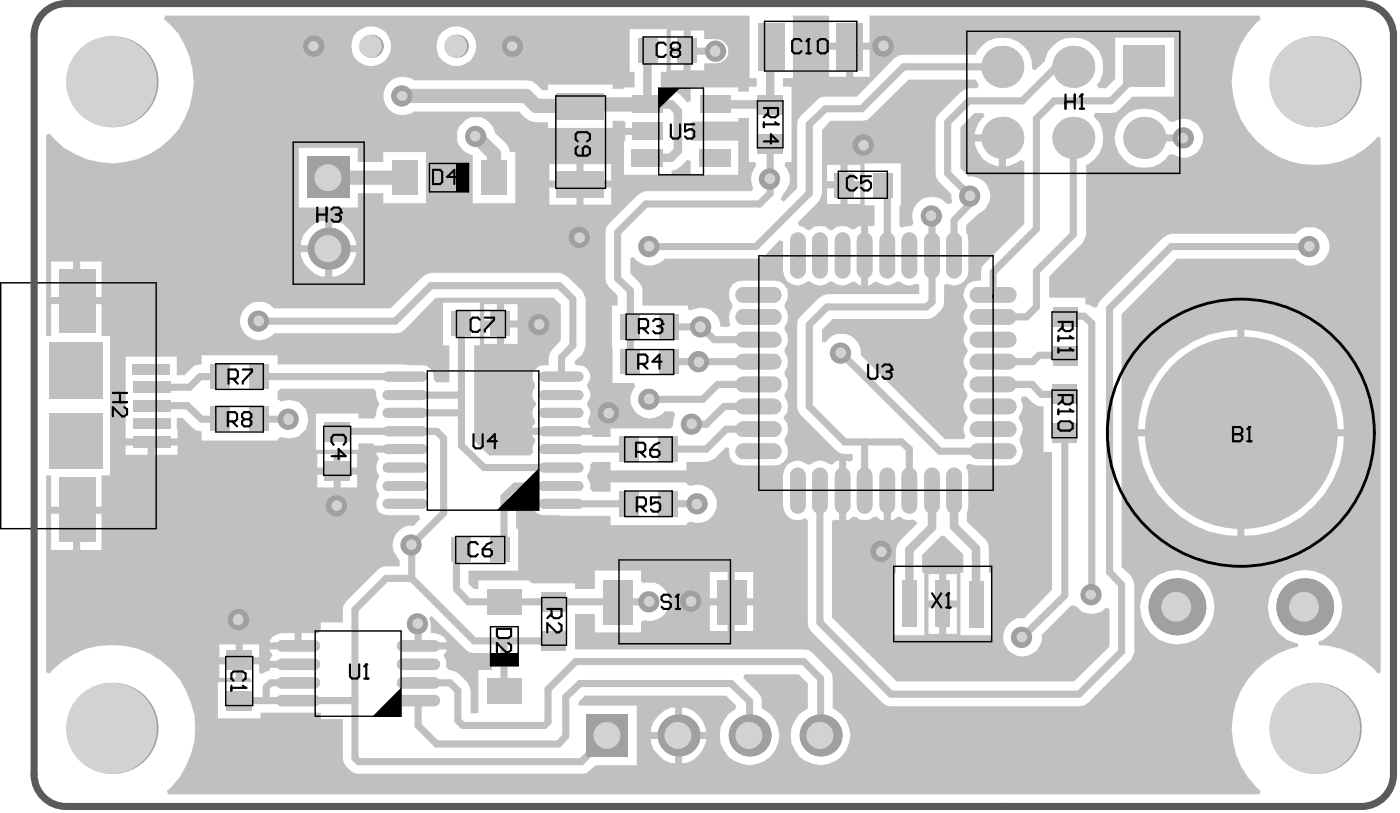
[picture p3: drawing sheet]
<svg xmlns="http://www.w3.org/2000/svg" width="167mm" height="97mm" viewBox="0 0 167 97" stroke-linecap="round" stroke-linejoin="round" font-family="sans-serif">
<circle cx="44.2" cy="5.5" r="1.35" fill="#a0a0a0"/>
<circle cx="44.1" cy="5.5" r="1.35" fill="#d2d2d2"/>
<path d="M36.6 18.6h5v5h-5z" fill-rule="evenodd" fill="#a0a0a0"/>
<circle cx="39" cy="21.1" r="1.6" fill="#d2d2d2"/>
<circle cx="89.2" cy="87.4" r="2.49" fill="#a0a0a0"/>
<circle cx="89.1" cy="87.4" r="1.6" fill="#d2d2d2"/>
<circle cx="97.6" cy="87.4" r="2.49" fill="#a0a0a0"/>
<circle cx="97.5" cy="87.4" r="1.6" fill="#d2d2d2"/>
<path d="M69.7 84.9h5v5.1h-5z" fill-rule="evenodd" fill="#a0a0a0"/>
<circle cx="72.2" cy="87.4" r="1.6" fill="#d2d2d2"/>
<circle cx="80.7" cy="87.4" r="2.49" fill="#a0a0a0"/>
<circle cx="80.6" cy="87.4" r="1.6" fill="#d2d2d2"/>
<circle cx="39.1" cy="29.6" r="2.49" fill="#a0a0a0"/>
<circle cx="39" cy="29.6" r="1.6" fill="#d2d2d2"/>
<circle cx="54.3" cy="5.5" r="1.35" fill="#a0a0a0"/>
<circle cx="54.2" cy="5.5" r="1.35" fill="#d2d2d2"/>
<circle cx="155.2" cy="72.1" r="3.4" fill="#a0a0a0"/>
<circle cx="155.1" cy="72.1" r="1.77" fill="#d2d2d2"/>
<circle cx="140" cy="72.1" r="3.4" fill="#a0a0a0"/>
<circle cx="139.9" cy="72.1" r="1.77" fill="#d2d2d2"/>
<g fill="#c0c0c0">
<path d="M125.1 45.7h3v2.3h-3z" fill-rule="evenodd"/>
<path d="M125.2 41.1h3v2.3h-3z" fill-rule="evenodd"/>
<path d="M103.8 20.5h2.3v3h-2.3z" fill-rule="evenodd"/>
<path d="M99.2 20.5h2.3v3h-2.3z" fill-rule="evenodd"/>
<path d="M83.2 11.4h3.7v2h-3.7z" fill-rule="evenodd"/>
<path d="M78.3 51.9h2.2v3h-2.2z" fill-rule="evenodd"/>
<path d="M64.3 75h3v2.4h-3z" fill-rule="evenodd"/>
<path d="M57.2 19.1h3.1v4h-3.1z" fill-rule="evenodd"/>
<path d="M15.8 51.9h4.5v1.3h-4.5z" fill-rule="evenodd"/>
<path d="M15.8 45.4h4.5v1.3h-4.5z" fill-rule="evenodd"/>
<path d="M15.8 47.6h4.5v1.3h-4.5z" fill-rule="evenodd"/>
<path d="M15.8 49.8h4.5v1.2h-4.5z" fill-rule="evenodd"/>
<path d="M125.1 50.4h3v2.3h-3z" fill-rule="evenodd"/>
<path d="M125.2 36.5h3v2.3h-3z" fill-rule="evenodd"/>
<path d="M111.3 69h1.7v5.5h-1.7z" fill-rule="evenodd"/>
</g>
<g fill="#c0c0c0">
<circle cx="119.2" cy="7.9" r="2.49"/>
<circle cx="119.2" cy="16.4" r="2.49"/>
</g>
<path d="M97.5 28.6v3.6M100.2 28.6v3.6M105.5 28.6v3.6M110.9 28.6v3.6M113.5 28.6v3.6M97.5 56.5v3.7M100.2 56.5v3.7M105.5 56.5v3.7M110.9 56.5v3.7M113.5 56.5v3.7" fill="none" stroke="#c0c0c0" stroke-width="1.9"/>
<g fill="#c0c0c0">
<path d="M90.1 16h3v2.2h-3z" fill-rule="evenodd"/>
<path d="M90.1 11.3h3v2.3h-3z" fill-rule="evenodd"/>
<path d="M90.2 2.7h3.1v5.7h-3.1z" fill-rule="evenodd"/>
<path d="M83.2 17.7h3.7v2.1h-3.7z" fill-rule="evenodd"/>
<path d="M78.3 58.4h2.3v3h-2.3z" fill-rule="evenodd"/>
<path d="M78.4 37.3h2.4v3.1h-2.4z" fill-rule="evenodd"/>
<path d="M78.4 41.5h2.4v2.9h-2.4z" fill-rule="evenodd"/>
<path d="M75.9 4.5h2.4v2.9h-2.4z" fill-rule="evenodd"/>
<path d="M64.3 70.4h3v2.3h-3z" fill-rule="evenodd"/>
<path d="M58.3 63.9h2.3v2.9h-2.3z" fill-rule="evenodd"/>
<path d="M58.3 37h2.4v3h-2.4z" fill-rule="evenodd"/>
<path d="M29.6 43.3h2.4v2.9h-2.4z" fill-rule="evenodd"/>
<path d="M15.7 43.3h4.5v1.3h-4.5z" fill-rule="evenodd"/>
<path d="M29.6 48.3h2.4v3h-2.4z" fill-rule="evenodd"/>
</g>
<path d="M116.3 35.1h3.7M116.3 53.6h3.7M116.3 48.3h3.7M116.3 40.4h3.7M116.3 43h3.7" fill="none" stroke="#c0c0c0" stroke-width="1.9"/>
<circle cx="127.7" cy="7.9" r="2.49" fill="#c0c0c0"/>
<path d="M133.6 5.4h4.9v5h-4.9z" fill-rule="evenodd" fill="#c0c0c0"/>
<path d="M88.4 35.1h3.6M88.4 53.6h3.6M88.4 48.3h3.6M88.4 43h3.6M88.4 40.4h3.6" fill="none" stroke="#c0c0c0" stroke-width="1.9"/>
<path d="M64.7 59.9h4.1M64.7 55.6h4.1M64.7 53.4h4.1" fill="none" stroke="#c0c0c0" stroke-width="1.2"/>
<path d="M73.6 51.9h2.3v3h-2.3z" fill-rule="evenodd" fill="#c0c0c0"/>
<path d="M64.7 49.1h4.1M64.7 47h4.1" fill="none" stroke="#c0c0c0" stroke-width="1.2"/>
<g fill="#c0c0c0">
<path d="M66.2 20.4h5.6v3.1h-5.6z" fill-rule="evenodd"/>
<path d="M75.1 14.6h3.7v2h-3.7z" fill-rule="evenodd"/>
<path d="M75.2 11.4h3.7v2h-3.7z" fill-rule="evenodd"/>
</g>
<path d="M33.5 76.8h3.9M47.9 76.8h3.8M33.5 81.2h3.9M33.5 83.3h3.9M47.9 81.2h3.8M47.9 83.3h3.8" fill="none" stroke="#c0c0c0" stroke-width="1.4"/>
<path d="M46.1 59.9h4.1M46.1 55.6h4.1M46.1 53.4h4.1" fill="none" stroke="#c0c0c0" stroke-width="1.2"/>
<path d="M38.6 54.8h3v2.3h-3z" fill-rule="evenodd" fill="#c0c0c0"/>
<path d="M46.1 49.1h4.1M46.1 47h4.1" fill="none" stroke="#c0c0c0" stroke-width="1.2"/>
<g fill="#c0c0c0">
<path d="M46.6 19.1h3v4h-3z" fill-rule="evenodd"/>
<path d="M26.9 82.2h3.1v2.3h-3.1z" fill-rule="evenodd"/>
<path d="M115.2 69.1h1.7v5.5h-1.7z" fill-rule="evenodd"/>
</g>
<path d="M116.3 37.7h3.7M116.3 51h3.7M116.3 45.7h3.7" fill="none" stroke="#c0c0c0" stroke-width="1.9"/>
<g fill="#c0c0c0">
<circle cx="136.1" cy="16.4" r="2.49"/>
<circle cx="127.7" cy="16.4" r="2.49"/>
</g>
<path d="M107.3 69h1.7v5.5h-1.7z" fill-rule="evenodd" fill="#c0c0c0"/>
<path d="M88.4 37.7h3.6M94.9 28.6v3.6M102.8 28.6v3.6M108.2 28.6v3.6M88.4 51h3.6M88.4 45.7h3.6M94.9 56.5v3.7M102.8 56.5v3.7M108.2 56.5v3.7" fill="none" stroke="#c0c0c0" stroke-width="1.9"/>
<path d="M99.5 2.7h3.1v5.7h-3.1z" fill-rule="evenodd" fill="#c0c0c0"/>
<path d="M64.7 57.8h4.1M64.7 51.3h4.1" fill="none" stroke="#c0c0c0" stroke-width="1.2"/>
<g fill="#c0c0c0">
<path d="M73.6 58.4h2.4v3h-2.4z" fill-rule="evenodd"/>
<path d="M71.8 68.9h3.4v5.4h-3.4z" fill-rule="evenodd"/>
</g>
<path d="M64.7 44.8h4.1" fill="none" stroke="#c0c0c0" stroke-width="1.2"/>
<g fill="#c0c0c0">
<path d="M73.8 37.3h2.4v3.1h-2.4z" fill-rule="evenodd"/>
<path d="M73.8 41.5h2.4v2.9h-2.4z" fill-rule="evenodd"/>
<path d="M66.2 11.1h5.6v3.1h-5.6z" fill-rule="evenodd"/>
<path d="M80.5 4.5h2.4v2.9h-2.4z" fill-rule="evenodd"/>
<path d="M75.1 17.7h3.8v2.1h-3.8z" fill-rule="evenodd"/>
</g>
<path d="M33.5 79h3.9M47.9 79h3.8" fill="none" stroke="#c0c0c0" stroke-width="1.4"/>
<path d="M46.1 57.8h4.1M46.1 51.3h4.1" fill="none" stroke="#c0c0c0" stroke-width="1.2"/>
<g fill="#c0c0c0">
<path d="M38.6 50.2h3v2.3h-3z" fill-rule="evenodd"/>
<path d="M53.7 63.9h2.3v2.9h-2.3z" fill-rule="evenodd"/>
</g>
<path d="M46.1 44.8h4.1" fill="none" stroke="#c0c0c0" stroke-width="1.2"/>
<g fill="#c0c0c0">
<path d="M53.7 37h2.4v3h-2.4z" fill-rule="evenodd"/>
<path d="M26.9 77.4h3.1v2.3h-3.1z" fill-rule="evenodd"/>
<path d="M5.9 49.1h6.3v6.6h-6.3z" fill-rule="evenodd"/>
<path d="M7 56.8h4.3v7.7h-4.3z" fill-rule="evenodd"/>
<path d="M5.9 40.7h6.3v6.7h-6.3z" fill-rule="evenodd"/>
<path d="M7 31.9h4.3v7.6h-4.3z" fill-rule="evenodd"/>
<path d="M25 43.3h2.4v2.9h-2.4z" fill-rule="evenodd"/>
<path d="M25 48.3h2.4v3h-2.4z" fill-rule="evenodd"/>
<path d="M57.9 80.7h4.1v3h-4.1z" fill-rule="evenodd"/>
<path d="M85.3 68.9h3.4v5.4h-3.4z" fill-rule="evenodd"/>
<path d="M57.9 70h4.1v3.1h-4.1z" fill-rule="evenodd"/>
</g>
<g fill="#c0c0c0">
<path d="M51 73.5l.3-.3 4.5 4.4h.6h2.1v2.1h-1.6v5l-.9 .1v-2.7a3.1 3.1 0 0 0-2.6-2.4l-.4-.5a1.54 1.54 0 0 0-.2-1.3l.3-.5v-.2h-3.4v-.8h3.4v-.2l-.3-.5-1.1-.4h-.5v-1.1z"/>
<path d="M115.9 13.4l-1.7 1.7v4.9l1 1a2.02 2.02 0 0 1 2.2 1.1 2.28 2.28 0 0 1-1.1 3.3l-1.4 1.4v.9l.2 .2 .1 .7v3.6a1.69 1.69 0 0 1-2.6 1.5l-.3 .2v2l-.1 .5-.3 .5-.6 .6-.5 .3-.6 .1h-11.2l-1.2 1.3v1.4l.4 .1a2 2 0 0 1 1.8-1 2.18 2.18 0 0 1 2.3 1.7l.1 .6-.1 .2 10.1 10h2.3l.1-.4-.2-.8 .1-.6 .4-.6v-.2a1.63 1.63 0 0 1-.1-2.3l.1-.3-.1-.3a1.43 1.43 0 0 1 0-2l.1-.3-.1-.4-.3-.3-.1-.7 .1-.6 .4-.6v-.2a1.73 1.73 0 0 1 0-2.5v-.2a1.63 1.63 0 0 1-.1-2.2l.1-.3-.1-.3a1.69 1.69 0 0 1-.1-2 1.69 1.69 0 0 1 1.8-.7l.1-1.6 5-5.2v-7.4l-.4-.2-1.3 .7-.5 .1v-3.4h-.4v-.4h-3.3a3 3 0 0 1 1.2-2.1l-.2-.5zM115.9 16.8h2.9v3a3.2 3.2 0 0 1-2.9-3z"/>
<path d="M19.7 1.9l-.2 .4 .7 .6a9.7 9.7 0 0 1 0 13.7 9.7 9.7 0 0 1-13.7 0l-.6-.7-.4 .2v23.9h.6v-3.8h6v3.8h1v16.5h-1v3.7h-6v-3.7h-.6v23.4l.4 .2a9.6 9.6 0 0 1 9-3.3 9.9 9.9 0 0 1 8.3 9.8 10.1 10.1 0 0 1-3.4 7.4l.2 .4h129.8l.1-.4-.5-.4a9.9 9.9 0 0 1 5-16.7l-.1-.4h-.2a4.4 4.4 0 0 1-2.4-7 4.4 4.4 0 0 1 7.4 .5 4.4 4.4 0 0 1-2.3 6.3l.1 .4 1.1 .1a9.3 9.3 0 0 1 5.9 3.3l.3-.2v-63.5l-.3-.2-.4 .5a9.9 9.9 0 0 1-14.1 0 9.9 9.9 0 0 1 0-14l.5-.4-.1-.4h-46.4v3.2h-4.8v-3.2h-4.3v7.4h-1.2v1h1v9h-.6l-.2 .4 .3 .4a2.29 2.29 0 0 1-.5 3l-.2 .6 .3 .3 1.6-1.6v-7.6l.1-.5 .3-.5 2.4-2.2 .6-.1h3.7l4.5-4.6 .5-.3 .6-.1h8.6l.1-.3a3.7 3.7 0 0 1 6.1 0l.4 .9 .1 1.1 .3 .2 1.2-1.1v-.2a3.6 3.6 0 0 1 2.9-2.6 3.6 3.6 0 0 1 3.6 1.7 3.9 3.9 0 0 1 0 3.5l-.4 .4 .3 .4h.8l1.1-1.1v-4.9h7v7h-4.9l-2 1.8-.6 .1h-1.9l-.1 .5h.1a3.5 3.5 0 0 1 .6 4.3l-.6 .7-.8 .6-.2 .1v8.3l-.2 .5-.2 .5-4 4v2.5h4.3v.8h.4l.6 .4 .4-.1 .1-.3 .3-.5 7.4-7.4 .5-.3 .5-.2h14.8a2 2 0 0 1 1.7-.8 2.18 2.18 0 0 1 2.3 1.7 2.29 2.29 0 0 1-1.2 2.6 2.29 2.29 0 0 1-2.8-.5h-14.1l-6.6 6.5v30.1l1.1 1 .4 1.1v8l-.4 1-5.1 5.1-.5 .3-.6 .1h-22.3l-.5-.1-.6-.3-8.4-8.5-.3-.5-.1-.6v-12.2l-.4-.2-.2 .2h-.6a1.73 1.73 0 0 1-1.8-1.6v-3.7l.2-.7a1.68 1.68 0 0 1 2.6-.6l.3 .1 .3-.1a1.43 1.43 0 0 1 1.9-.1l.6 .2 .5-.5 .3-.1v7.1h-.3h-.1l-.4 .1v11.5l7.6 7.6h21.1l4.3-4.1v-4.5l-.5-.2a2.29 2.29 0 0 1-3.5-.1l-.6-.1-3.5 3.5v.3a2.31 2.31 0 0 1-2.1 2.2 2.31 2.31 0 0 1-2.4-1.9 2.31 2.31 0 0 1 1.6-2.6h.8l3.3-3.4v-16.4h-1v-5.4l-.7-.1-.6-.3-.7-.8h-.5l-.2 .4a1.71 1.71 0 0 1-.2 2.1v.2l.3 .6 .2 .6-.2 .6a1.14 1.14 0 0 0 0 1.5 1.65 1.65 0 0 1-1.5 2.2h-3.7l-1.2-.1-.3 .4 .3 .2 .1 .7v3.7l-.1 .6h-.1v1.2l2.2 2.1 .3 .5 .1 .6v2.9h.3v7.4h-3.7v-7.4h.4v-2.2l-2.3-2.2h-.3l-2.3 2.3v2.1h.2v7.4h-3.6v-7.4h.2v-2.7l.2-.6 .4-.5 2-2-.1-.3-.4-.2h-.4h-.7l-.3-.3-.4-.1-.6 .4h-.2v-3.5h-.9v3.5h-.3l-.5-.4-.5 .1-.3 .3h-.7h-.6l-.3-.3-.4-.1-.6 .4h-.3v-7.1l.4 .2 .4-.2v-.7l-1.4-.1-.5-.3-4.3-4.3-.3-.5-.1-.5v-9.7l.1-.6 .3-.4 2.1-2.1 .6-.4 .5-.1h10.9v-1.1l-.3-.2-.8 .3-.7-.2-.5-.3h-.3a1.66 1.66 0 0 1-2.2 .1l-.4-.1-.8 .5v-7.1l.4 .1 .3-.2v-2.4h-1.2v-5h4.3v5h-.1v2.5l.3 .2 .2-.1 .9-.1 .3-.4a2.31 2.31 0 0 1 1-2.8 2.31 2.31 0 0 1 2.9 .5h.5l.2-.2-.1-.1-.1-.8-1.4-1.5-.3-.5-.1-.5v-6.1l.1-.6 2.8-2.9 .5-.4 .5-.1h1.1l.1-.4-.3-.6h-8l-5 4.8-.6 .1h-3.7l-1 1.1v7.5l-.5 1-2.4 2.4 .2 .5 .4 .1 .6 .4h.2a1.63 1.63 0 0 1 2.4 0h.3l.5-.4 .7-.1 .6 .1 .3 .2 .5 .1 .6-.4h.2v7.1l-.8-.5-1.4 .5-.7-.2-.5-.3h-.3a1.63 1.63 0 0 1-2.4 0h-.2l-.6 .3a1.73 1.73 0 0 1-2.4-1.6v-3.5l-.4-.1-1.7 1.7-.5 .4-.6 .1h-10.9a2.24 2.24 0 0 1-3.6-.2l-.4 .1v1.8l1 1 .3 .5 .1 .6v1.7h5.4v.5l.3 .1a2.33 2.33 0 0 1 3.6 2h1l.2-.4a1.88 1.88 0 0 1 .1-1.8l.1-.3-.1-.3a1.65 1.65 0 0 1-.2-1.8 1.65 1.65 0 0 1 1.6-.9h3.6l.7 .1a1.68 1.68 0 0 1 .7 2.6l-.1 .3 .1 .3a1.69 1.69 0 0 1 0 2l-.1 .3 .1 .4a1.69 1.69 0 0 1 0 2l-.1 .3 .1 .3a1.69 1.69 0 0 1 0 2l-.1 .4 .1 .3a1.69 1.69 0 0 1 0 2l-.1 .3 .1 .3a1.77 1.77 0 0 1-.2 2.3v.2l.4 .6 .1 .6-.1 .6a.93 .93 0 0 0 0 1.5 1.65 1.65 0 0 1-1.6 2.2h-3.6h-.7a1.7 1.7 0 0 1-1-2l-.3-.2-1.4 1.4-1 .4h-2.4v1h-9v-1h-2.1l-.3 .4v.3l-.4 .9v.3l.3 .4 .1 .6v.2l.3 .5h2.1v-1.1h9v.1l.5 .3 .3-.1a2.29 2.29 0 0 1 2.9 2.4 2.29 2.29 0 0 1-3.2 1.9l-.5 .3v.1h-9v-1.1h-5.8l-2.6-.1a1.2 1.2 0 0 1-.8-1.6l-.3-.4h-1.2l-.5 .5v3.2h.2v4.9h-5.9v1.6l.7 .6h.5v-1h6.1v.2l.4 .2h5v.6h2.4v-2.2h5.4v1.3l.4 .3 .1-.1h1.1a2.33 2.33 0 0 1 1.7 2.9 2.33 2.33 0 0 1-2.9 1.6l-.4 .1v1.3h-5.4v-2.2h-2.4v4.2h27.2l.6 .1 .5 .3 2.3 2.5v.6v3.5a3.5 3.5 0 0 1 1.7 4.8 3.5 3.5 0 0 1-4.9 1.5 3.5 3.5 0 0 1 .3-6.3v-2.9l-1.1-1.1h-6.4l-.2 .4 1.8 1.8 .3 .5 .1 1.3a3.5 3.5 0 0 1 1.7 4.8 3.5 3.5 0 0 1-4.9 1.5 3.5 3.5 0 0 1 .1-6.2l.1-.4-1.2-1.2h-16.8l-.8 .8v.4h6.9v7.1h-4.9l-1.1 .9-.6 .1h-26.5a2.19 2.19 0 0 1-1.8-1.9v-4.6h-2.6v-.8h-7.2v.7h-5.1v-4.3h4.1l-.3-.5h-.8v-1.6h1.9v1l.2 .1h.2l.5-.3 .4-.1v-.3h3.4v-.8h-3.4v-.2l.3-.5-.3-.5v-.2h3.4v-.4h.4v-1.5h1.5l.3 .1 .5-.4v-1.1v.1h2.6v-1.5l.1-.5 .3-.5 3.7-3.7 .5-.4 .5-.1h1.6v-.7a2.35 2.35 0 0 1 .9-4.1h.8l.8-.8-.2-.5h-3.7h-.5l-.5-.3-.3-.5-.1-.5 .1-.5a.72 .72 0 0 0 0-1.1l-.1-.5 .1-.6 .3-.4v-.3a1.68 1.68 0 0 1 0-2l-.4-.5v-.2h3.4v-.8h-3.5l-.3-.3h-1.7v.8h-5v-4.3h5v.6h1.9l.2-.5 .1-.7 .3-.4v-.3l-.3-.4-.1-.9-.2-.4h-11.2l-.3 .3v1l.4 .2a2.77 2.77 0 0 1 2.1 .1 2.42 2.42 0 0 1 0 4.1 2.77 2.77 0 0 1-2.1 .1l-.4 .2v.2h-9v-1.1l-.6-.1-.5-.3-1.2-1.2h-.7l.1 2.4h-6.2v-9.7h6.1v2.2h1l1.2-1.2 .8-.1v-1.1h9v1.1h15.1l2.6 .2a1.39 1.39 0 0 1 .9 1.5l.2 .5h1.6v-4.4h-.7v-5.1h4.4v5.1h-.7v11.3l1.8 1.8h4.9l.3-.5-.1-.3 .1-.5 .2-.2 .1-.4-.4-.6h7l.3 .3h2v-1.1h7.2l.2-.3 .1-.8 .2-.5-.2-.4h-1.1l-.1 .2a2.3 2.3 0 0 1-3.2 .1 2.3 2.3 0 0 1-.1-3.2l-.2-.5h-2.5l-.1-9.2h.7v-1.2l-1.1-1-.3-.5-.1-.5v-5.5l.1-.6 3.7-3.8 .5-.3 .5-.2h12.6l.2-.4-.2-.4a2.52 2.52 0 0 1 .5-2.2v-.3l-.2-.1h-.6v-5.3h-1.3v.4h-5.6v2.3h5.6v4.1h-5.7v-1.6l-.3-.2-.9 .9-.5 .3-.5 .1v.5h-5.7v-4.1h.2v-.6h2.6v-.9h-2.6v-.8h-.2h-1.3v.8h-7.7v-.7h-1.5l-.7-.1-.6-.5-.7-.6h-12.6v.1a2.38 2.38 0 0 1-3.4-1.4 2.33 2.33 0 0 1 .8-2.4 2.33 2.33 0 0 1 2.6-.2v.1h13.5l.6 .1 .6 .5 .7 .6h.7v-.6h7.7v.5h1.3v-.2h1.3v-1.9h-.6v-5h4.4v5h-.7v1.9h1.3v.5l.6 .1 .5 .3 .8 .9 .3-.2v-1.6h5.7v.5h1.3v-.6h.9v-1h-.8v-7.4zM79.8 3.6h1.5v2h-1.5zM42.5 3.8a2.38 2.38 0 0 1 3.3 0 2.38 2.38 0 0 1 0 3.4 2.38 2.38 0 0 1-3.3 0 2.45 2.45 0 0 1 0-3.4zM52.6 3.8a2.38 2.38 0 0 1 3.4 0 2.38 2.38 0 0 1 0 3.4 2.38 2.38 0 0 1-3.4 0 2.45 2.45 0 0 1 0-3.4zM79.8 6.4h1.5v2h-1.5zM82.1 3.6h1.7v1h1.4a1.44 1.44 0 0 1 1.4 1.5 1.44 1.44 0 0 1-1.4 1.4h-1.4v.9h-1.7zM98.6 5.9h2v3.2h-2zM101.5 5.9h1.9v3.2h-1.9zM133.7 13.9a3.4 3.4 0 0 1 4.2-.6l.7 .6 .4 .5 .6 .1a2.28 2.28 0 0 1 3.2 .7 2.28 2.28 0 0 1-.9 3.2 2.03 2.03 0 0 1-2.3-.1l-.6 .1a3.5 3.5 0 0 1-3.5 1.5 3.5 3.5 0 0 1-2.8-2.6 3.5 3.5 0 0 1 1-3.4zM35.5 17.6h7.1v1.7h3v-1.2h5.1v6.1h-5.1v-1.2h-3v1.7h-7.1zM65.3 19.5h3.3v2h-3.3zM69.4 19.5h3.3v2h-3.3zM98.4 19.6h1.6v1.9h-1.6zM100.8 19.6h1.5v1.9h-1.5zM55.5 14.2a2.26 2.26 0 0 1 3.3 1.6l1.3 1.2 .4 .6 .1 .5h.7v6.1h-5.1v-5.8a2.29 2.29 0 0 1-1.8-1.6v-1.2l.2-.6zM98.4 22.4h1.6v1.8h-1.6zM100.8 22.4h1.5v1.8h-1.5zM65.3 22.3h3.3v2h-3.3zM69.4 22.3h3.3v2h-3.3zM36.7 27.2l.7-.6 .8-.3h.5v2.8h-2.9v-.4l.3-.8zM39.5 26.3a2.76 2.76 0 0 1 2.5 1.6l.4 1.2h-2.9zM35.8 30h2.9v2.9h-.5a3.9 3.9 0 0 1-2.4-2.5zM39.5 30h2.9a3.4 3.4 0 0 1-2.5 2.9h-.4zM6.1 31.1h2.6v4.2h-2.6zM9.5 31.1h2.6v4.2h-2.6zM57.6 36.2h1.5v1.9h-1.5zM59.9 36.2h1.6v1.9h-1.6zM29.2 36.6l.5-.4 .5-.3h.6a2.02 2.02 0 0 1 1.8 .8h13.8l3.8-3.8 .5-.3 .5-.2h15.3l.5 .2 .5 .3 1.7 1.7 .5 1v5.5l-.5 1.1-.9 .8 .2 .4a1.43 1.43 0 0 1 1.7 1.4l-.4 .9v.3a1.33 1.33 0 0 1 0 1.9v.3a1.25 1.25 0 0 1 .2 1.6l-.1 .5 .3 .6h-6.9v-.2l.4-.4-.1-.5a1.25 1.25 0 0 1 .1-1.6v-.3a1.35 1.35 0 0 1-.1-1.8l.1-.2-.1-.4a1.33 1.33 0 0 1-.1-1.4 1.33 1.33 0 0 1 1.2-.7h.6v-.9l.1-.6 1.3-1.4v-4.3l-.8-.8h-14.1l-3.7 3.8-.5 .3-.6 .1h-14.4a2.27 2.27 0 0 1-3.3 .2 2.27 2.27 0 0 1-.1-3.2zM57.6 38.9h1.5v2h-1.5zM59.9 38.9h1.6v2h-1.6zM139 42.7a12.4 12.4 0 0 1 8.2-3.5v11.8h-11.9a12.1 12.1 0 0 1 3.7-8.3zM148 39.2a12.1 12.1 0 0 1 11.8 11.8h-11.8zM14.9 53h2.7v1.1h-2.7zM18.4 53h2.7v1.1h-2.7zM37.7 54h2v1.6h-2zM40.5 54h2v1.6h-2zM37.7 56.4h2v1.6h-2zM40.5 56.4h2v1.6h-2zM135.3 51.9h11.9v11.8a11.8 11.8 0 0 1-10.5-6.7l-.8-1.7-.4-1.9zM148 51.9h11.8a12.1 12.1 0 0 1-11.8 11.8zM6.1 61.1h2.6v4.3h-2.6zM9.5 61.1h2.6v4.3h-2.6zM84.4 68h2.1v3.1h-2.1zM87.4 68h2.2v3.1h-2.2zM110.4 68.3h1.3v3.1h-1.3zM112.5 68.3h1.3v3.1h-1.3zM84.4 72h2.1v3h-2.1zM87.4 72h2.2v3h-2.2zM110.4 72.2h1.3v3.2h-1.3zM112.5 72.2h1.3v3.2h-1.3zM32.4 75.7l1.1-.4h1.5v1.1h-2.9v-.2zM135.6 72.2a4.4 4.4 0 0 1 8.8 0 4.4 4.4 0 0 1-8.8 0zM26.1 76.6h1.9v1.5h-1.9zM28.9 76.6h1.9v1.5h-1.9zM26.1 79h1.9v1.6h-1.9zM78.4 85.1l.6-.6 .8-.4h.5v2.9h-2.9v-.4l.4-.9zM81.1 84.1a2.76 2.76 0 0 1 2.5 1.6l.4 1.3h-2.9zM77.4 87.9h2.9v2.8h-.5a3.9 3.9 0 0 1-2.4-2.4zM81.1 87.9h2.9a3.4 3.4 0 0 1-2.4 2.8h-.5z"/>
<circle cx="147.6" cy="51.4" r="11.4"/>
</g>
<g fill="none" stroke="#c0c0c0" stroke-width=".85">
<path d="M81.7 6.1h3.5M91.5 12.4h.1M91.6 17.9v5.1l-1.3 1.2h-13.5l-3.3 3.4v5.5l1.5 1.5v8.4M119.2 7.9h-11.7l-5 5h-4.3l-2 1.9v8.2l-6.3 6.3h-12.6M127.7 16.4v11.5l-4.4 4.4v4.2l-1.2 1.2h-4M127.7 7.9h-2.1l-4 4.1h-6.4l-2.5 2.5v6.1l2.7 2.7v.9l-1.9 2v4.2M136.1 7.9l-4 4.1h-6.7l-2.1 2.1v13.1l-5.2 5.2v2.7M136.1 16.4h4.7M30.8 38.2h16.2l4.2-4.2h15.3l1.6 1.6v5.5l-1.3 1.4v2.3M54.9 38.6v14.4l2.7 2.6h9.2M79.6 38.9h3.8l1.5 1.5h5.3M105.5 22v8.4"/>
<path d="M110.9 25.7v10.2l-.7 .6h-11.8l-2.2 2.1v9.7l4.3 4.2h6.7l1 .9v4.9M126.6 37.6h2.3l1 .8v32.3M155.8 29.3h-16.5l-7.3 7.4v31.3l1.4 1.5v8l-5.1 5h-22.3l-8.5-8.5v-15.7M18 48.2h4.3l1.7 1.6h2.2M26.2 44.8h-2.4l-1.3 1.2h-4.5M30.8 49.8h3.6M30.8 44.8h17.3M40.1 51.3h11.8l.9 .8v8.9l-3.8 3.8v4M48.1 47h6.5M48.1 49.1h6.8M66.8 57.8h-5.5l-1.4 1.3v6.3M66.8 59.9h8"/>
<path d="M66.8 53.4h8M79.4 59.9h3.6M79.6 43h10.6M90.2 45.7h-4.8l-1.8 1.8h-6.3M90.2 48.3h-4.1l-2.1 2.1h-1.7M90.2 51h-3.8l-2.4 2.4h-4.6M100 42l11.8 11.6h6.3M102.8 52.5v5.8M118.1 45.7h4.7l1.1 1.2h2.7M126.6 42.2h-3l-.8 .8h-4.7M126.6 51.5v19.3l-5 5M49 68.8h-3.1l-3.7 3.7v17.6l.4 .5h26.5l3.2-3.2"/>
<path d="M49 68.8l7.4 7.4h9.5M49.7 74.2v2.6M54.3 65.4v4.6l1.4 1.6h21.6M59.9 76.2v6M28.5 83.3h13.7M35.5 81.2h-3.2l-.6 .5v1.6M49.7 81.2h3.8l1 .9v3.6l.5 .6h9.8l.4-.5v-3.9l3.3-3.2h27.1l2 2v6.7M49.7 83.3v3l2.2 2.2h14.5l.9-1v-4.6l1.7-1.6h18l2.2 2.1v4"/>
</g>
<path d="M77 6.1v6.3h2.9l.7 .9v4.6l-.8 .9h-2.8M85 12.4h6.5M91.6 5.5v6.9M110.9 58.3v4.4l-2.7 2.7v6.4M113.5 58.3v4.3l2.6 2.6v6.6" fill="none" stroke="#c0c0c0" stroke-width="1"/>
<path d="M47.9 11.4h14.7l1.1 1.2h5.3M56.7 16.2l2.1 2.1v2.8M69 12.4h8M39.1 21.1h9" fill="none" stroke="#c0c0c0" stroke-width="1.7"/>
<circle cx="115.3" cy="23.3" r="1.27" fill="#a0a0a0"/>
<circle cx="115.4" cy="23.3" r=".63" fill="#d2d2d2"/>
<circle cx="129.8" cy="70.7" r="1.27" fill="#a0a0a0"/>
<circle cx="129.7" cy="70.7" r=".62" fill="#d2d2d2"/>
<circle cx="121.5" cy="75.8" r="1.27" fill="#a0a0a0"/>
<circle cx="121.5" cy="75.7" r=".63" fill="#d2d2d2"/>
<circle cx="82.9" cy="59.9" r="1.27" fill="#a0a0a0"/>
<circle cx="82.9" cy="59.9" r=".63" fill="#d2d2d2"/>
<circle cx="82.2" cy="50.4" r="1.27" fill="#a0a0a0"/>
<circle cx="82.3" cy="50.4" r=".63" fill="#d2d2d2"/>
<circle cx="77.2" cy="47.5" r="1.27" fill="#a0a0a0"/>
<circle cx="77.2" cy="47.4" r=".63" fill="#d2d2d2"/>
<circle cx="77.2" cy="71.6" r="1.27" fill="#a0a0a0"/>
<circle cx="77.2" cy="71.5" r=".63" fill="#d2d2d2"/>
<circle cx="77.2" cy="29.3" r="1.27" fill="#a0a0a0"/>
<circle cx="77.2" cy="29.3" r=".63" fill="#d2d2d2"/>
<circle cx="155.7" cy="29.3" r="1.27" fill="#a0a0a0"/>
<circle cx="155.7" cy="29.3" r=".63" fill="#d2d2d2"/>
<circle cx="100" cy="42" r="1.27" fill="#a0a0a0"/>
<circle cx="100" cy="41.9" r=".63" fill="#d2d2d2"/>
<circle cx="47.8" cy="11.4" r="1.27" fill="#a0a0a0"/>
<circle cx="47.8" cy="11.4" r=".62" fill="#d2d2d2"/>
<circle cx="83.3" cy="38.9" r="1.27" fill="#a0a0a0"/>
<circle cx="83.3" cy="38.9" r=".65" fill="#d2d2d2"/>
<circle cx="83.1" cy="43" r="1.27" fill="#a0a0a0"/>
<circle cx="83.1" cy="43" r=".63" fill="#d2d2d2"/>
<circle cx="30.7" cy="38.2" r="1.27" fill="#a0a0a0"/>
<circle cx="30.8" cy="38.1" r=".63" fill="#d2d2d2"/>
<circle cx="34.3" cy="49.8" r="1.27" fill="#a0a0a0"/>
<circle cx="34.3" cy="49.9" r=".65" fill="#d2d2d2"/>
<circle cx="140.7" cy="16.4" r="1.27" fill="#a0a0a0"/>
<circle cx="140.7" cy="16.4" r=".63" fill="#d2d2d2"/>
<circle cx="110.8" cy="25.7" r="1.27" fill="#a0a0a0"/>
<circle cx="110.7" cy="25.6" r=".63" fill="#d2d2d2"/>
<circle cx="91.5" cy="21.3" r="1.27" fill="#a0a0a0"/>
<circle cx="91.6" cy="21.2" r=".63" fill="#d2d2d2"/>
<circle cx="48.9" cy="64.8" r="1.27" fill="#a0a0a0"/>
<circle cx="48.9" cy="64.8" r=".63" fill="#d2d2d2"/>
<circle cx="64.1" cy="38.6" r="1.27" fill="#a0a0a0"/>
<circle cx="64.1" cy="38.6" r=".63" fill="#d2d2d2"/>
<circle cx="49.6" cy="74.2" r="1.27" fill="#a0a0a0"/>
<circle cx="49.7" cy="74.1" r=".63" fill="#d2d2d2"/>
<circle cx="28.4" cy="73.7" r="1.27" fill="#a0a0a0"/>
<circle cx="28.3" cy="73.7" r=".65" fill="#d2d2d2"/>
<circle cx="40" cy="60.2" r="1.27" fill="#a0a0a0"/>
<circle cx="40.1" cy="60.1" r=".63" fill="#d2d2d2"/>
<circle cx="119.1" cy="16.4" r="1.27" fill="#a0a0a0"/>
<circle cx="119.2" cy="16.4" r=".63" fill="#d2d2d2"/>
<circle cx="105" cy="5.5" r="1.27" fill="#a0a0a0"/>
<circle cx="105.1" cy="5.5" r=".63" fill="#d2d2d2"/>
<circle cx="68.9" cy="28.2" r="1.27" fill="#a0a0a0"/>
<circle cx="68.9" cy="28.3" r=".63" fill="#d2d2d2"/>
<circle cx="102.7" cy="17.2" r="1.27" fill="#a0a0a0"/>
<circle cx="102.7" cy="17.3" r=".63" fill="#d2d2d2"/>
<circle cx="104.8" cy="65.6" r="1.27" fill="#a0a0a0"/>
<circle cx="104.8" cy="65.6" r=".63" fill="#d2d2d2"/>
<circle cx="82.1" cy="71.5" r="1.27" fill="#a0a0a0"/>
<circle cx="82.2" cy="71.5" r=".63" fill="#d2d2d2"/>
<circle cx="72.4" cy="49.1" r="1.27" fill="#a0a0a0"/>
<circle cx="72.4" cy="49.1" r=".63" fill="#d2d2d2"/>
<circle cx="61" cy="5.5" r="1.27" fill="#a0a0a0"/>
<circle cx="60.9" cy="5.5" r=".62" fill="#d2d2d2"/>
<circle cx="37.3" cy="5.5" r="1.27" fill="#a0a0a0"/>
<circle cx="37.3" cy="5.5" r=".62" fill="#d2d2d2"/>
<circle cx="56.6" cy="16.2" r="1.27" fill="#a0a0a0"/>
<circle cx="56.5" cy="16.2" r=".63" fill="#d2d2d2"/>
<circle cx="85.1" cy="6.1" r="1.27" fill="#a0a0a0"/>
<circle cx="85" cy="6.1" r=".65" fill="#d2d2d2"/>
<circle cx="44.2" cy="5.5" r="1.35" fill="#a0a0a0"/>
<circle cx="44.1" cy="5.5" r="1.35" fill="#d2d2d2"/>
<path d="M36.6 18.6h5v5h-5z" fill-rule="evenodd" fill="#a0a0a0"/>
<circle cx="39" cy="21.1" r="1.6" fill="#d2d2d2"/>
<circle cx="156.4" cy="86.6" r="5.4" fill="#a0a0a0"/>
<circle cx="156.4" cy="86.6" r="5.4" fill="#d2d2d2"/>
<circle cx="156.4" cy="9.7" r="5.4" fill="#a0a0a0"/>
<circle cx="156.4" cy="9.7" r="5.4" fill="#d2d2d2"/>
<circle cx="89.2" cy="87.4" r="2.49" fill="#a0a0a0"/>
<circle cx="89.1" cy="87.4" r="1.6" fill="#d2d2d2"/>
<circle cx="97.6" cy="87.4" r="2.49" fill="#a0a0a0"/>
<circle cx="97.5" cy="87.4" r="1.6" fill="#d2d2d2"/>
<path d="M69.7 84.9h5v5.1h-5z" fill-rule="evenodd" fill="#a0a0a0"/>
<circle cx="72.2" cy="87.4" r="1.6" fill="#d2d2d2"/>
<circle cx="80.7" cy="87.4" r="2.49" fill="#a0a0a0"/>
<circle cx="80.6" cy="87.4" r="1.6" fill="#d2d2d2"/>
<circle cx="39.1" cy="29.6" r="2.49" fill="#a0a0a0"/>
<circle cx="39" cy="29.6" r="1.6" fill="#d2d2d2"/>
<circle cx="54.3" cy="5.5" r="1.35" fill="#a0a0a0"/>
<circle cx="54.2" cy="5.5" r="1.35" fill="#d2d2d2"/>
<circle cx="13.3" cy="86.6" r="5.4" fill="#a0a0a0"/>
<circle cx="13.3" cy="86.6" r="5.4" fill="#d2d2d2"/>
<circle cx="13.3" cy="9.7" r="5.4" fill="#a0a0a0"/>
<circle cx="13.3" cy="9.7" r="5.4" fill="#d2d2d2"/>
<circle cx="155.2" cy="72.1" r="3.4" fill="#a0a0a0"/>
<circle cx="155.1" cy="72.1" r="1.77" fill="#d2d2d2"/>
<circle cx="140" cy="72.1" r="3.4" fill="#a0a0a0"/>
<circle cx="139.9" cy="72.1" r="1.77" fill="#d2d2d2"/>
<g fill="#c0c0c0">
<path d="M125.1 45.7h3v2.3h-3z" fill-rule="evenodd"/>
<path d="M125.2 41.1h3v2.3h-3z" fill-rule="evenodd"/>
<path d="M103.8 20.5h2.3v3h-2.3z" fill-rule="evenodd"/>
<path d="M99.2 20.5h2.3v3h-2.3z" fill-rule="evenodd"/>
<path d="M83.2 11.4h3.7v2h-3.7z" fill-rule="evenodd"/>
<path d="M78.3 51.9h2.2v3h-2.2z" fill-rule="evenodd"/>
<path d="M64.3 75h3v2.4h-3z" fill-rule="evenodd"/>
<path d="M57.2 19.1h3.1v4h-3.1z" fill-rule="evenodd"/>
<path d="M15.8 51.9h4.5v1.3h-4.5z" fill-rule="evenodd"/>
<path d="M15.8 45.4h4.5v1.3h-4.5z" fill-rule="evenodd"/>
<path d="M15.8 47.6h4.5v1.3h-4.5z" fill-rule="evenodd"/>
<path d="M15.8 49.8h4.5v1.2h-4.5z" fill-rule="evenodd"/>
<path d="M125.1 50.4h3v2.3h-3z" fill-rule="evenodd"/>
<path d="M125.2 36.5h3v2.3h-3z" fill-rule="evenodd"/>
<path d="M111.3 69h1.7v5.5h-1.7z" fill-rule="evenodd"/>
</g>
<g fill="#c0c0c0">
<circle cx="119.2" cy="7.9" r="2.49"/>
<circle cx="119.2" cy="16.4" r="2.49"/>
</g>
<path d="M97.5 28.6v3.6M100.2 28.6v3.6M105.5 28.6v3.6M110.9 28.6v3.6M113.5 28.6v3.6M97.5 56.5v3.7M100.2 56.5v3.7M105.5 56.5v3.7M110.9 56.5v3.7M113.5 56.5v3.7" fill="none" stroke="#c0c0c0" stroke-width="1.9"/>
<g fill="#c0c0c0">
<path d="M90.1 16h3v2.2h-3z" fill-rule="evenodd"/>
<path d="M90.1 11.3h3v2.3h-3z" fill-rule="evenodd"/>
<path d="M90.2 2.7h3.1v5.7h-3.1z" fill-rule="evenodd"/>
<path d="M83.2 17.7h3.7v2.1h-3.7z" fill-rule="evenodd"/>
<path d="M78.3 58.4h2.3v3h-2.3z" fill-rule="evenodd"/>
<path d="M78.4 37.3h2.4v3.1h-2.4z" fill-rule="evenodd"/>
<path d="M78.4 41.5h2.4v2.9h-2.4z" fill-rule="evenodd"/>
<path d="M75.9 4.5h2.4v2.9h-2.4z" fill-rule="evenodd"/>
<path d="M64.3 70.4h3v2.3h-3z" fill-rule="evenodd"/>
<path d="M58.3 63.9h2.3v2.9h-2.3z" fill-rule="evenodd"/>
<path d="M58.3 37h2.4v3h-2.4z" fill-rule="evenodd"/>
<path d="M29.6 43.3h2.4v2.9h-2.4z" fill-rule="evenodd"/>
<path d="M15.7 43.3h4.5v1.3h-4.5z" fill-rule="evenodd"/>
<path d="M29.6 48.3h2.4v3h-2.4z" fill-rule="evenodd"/>
</g>
<path d="M116.3 35.1h3.7M116.3 53.6h3.7M116.3 48.3h3.7M116.3 40.4h3.7M116.3 43h3.7" fill="none" stroke="#c0c0c0" stroke-width="1.9"/>
<circle cx="127.7" cy="7.9" r="2.49" fill="#c0c0c0"/>
<path d="M133.6 5.4h4.9v5h-4.9z" fill-rule="evenodd" fill="#c0c0c0"/>
<path d="M88.4 35.1h3.6M88.4 53.6h3.6M88.4 48.3h3.6M88.4 43h3.6M88.4 40.4h3.6" fill="none" stroke="#c0c0c0" stroke-width="1.9"/>
<path d="M64.7 59.9h4.1M64.7 55.6h4.1M64.7 53.4h4.1" fill="none" stroke="#c0c0c0" stroke-width="1.2"/>
<path d="M73.6 51.9h2.3v3h-2.3z" fill-rule="evenodd" fill="#c0c0c0"/>
<path d="M64.7 49.1h4.1M64.7 47h4.1" fill="none" stroke="#c0c0c0" stroke-width="1.2"/>
<g fill="#c0c0c0">
<path d="M66.2 20.4h5.6v3.1h-5.6z" fill-rule="evenodd"/>
<path d="M75.1 14.6h3.7v2h-3.7z" fill-rule="evenodd"/>
<path d="M75.2 11.4h3.7v2h-3.7z" fill-rule="evenodd"/>
</g>
<path d="M33.5 76.8h3.9M47.9 76.8h3.8M33.5 81.2h3.9M33.5 83.3h3.9M47.9 81.2h3.8M47.9 83.3h3.8" fill="none" stroke="#c0c0c0" stroke-width="1.4"/>
<path d="M46.1 59.9h4.1M46.1 55.6h4.1M46.1 53.4h4.1" fill="none" stroke="#c0c0c0" stroke-width="1.2"/>
<path d="M38.6 54.8h3v2.3h-3z" fill-rule="evenodd" fill="#c0c0c0"/>
<path d="M46.1 49.1h4.1M46.1 47h4.1" fill="none" stroke="#c0c0c0" stroke-width="1.2"/>
<g fill="#c0c0c0">
<path d="M46.6 19.1h3v4h-3z" fill-rule="evenodd"/>
<path d="M26.9 82.2h3.1v2.3h-3.1z" fill-rule="evenodd"/>
<path d="M115.2 69.1h1.7v5.5h-1.7z" fill-rule="evenodd"/>
</g>
<path d="M116.3 37.7h3.7M116.3 51h3.7M116.3 45.7h3.7" fill="none" stroke="#c0c0c0" stroke-width="1.9"/>
<g fill="#c0c0c0">
<circle cx="136.1" cy="16.4" r="2.49"/>
<circle cx="127.7" cy="16.4" r="2.49"/>
</g>
<path d="M107.3 69h1.7v5.5h-1.7z" fill-rule="evenodd" fill="#c0c0c0"/>
<path d="M88.4 37.7h3.6M94.9 28.6v3.6M102.8 28.6v3.6M108.2 28.6v3.6M88.4 51h3.6M88.4 45.7h3.6M94.9 56.5v3.7M102.8 56.5v3.7M108.2 56.5v3.7" fill="none" stroke="#c0c0c0" stroke-width="1.9"/>
<path d="M99.5 2.7h3.1v5.7h-3.1z" fill-rule="evenodd" fill="#c0c0c0"/>
<path d="M64.7 57.8h4.1M64.7 51.3h4.1" fill="none" stroke="#c0c0c0" stroke-width="1.2"/>
<g fill="#c0c0c0">
<path d="M73.6 58.4h2.4v3h-2.4z" fill-rule="evenodd"/>
<path d="M71.8 68.9h3.4v5.4h-3.4z" fill-rule="evenodd"/>
</g>
<path d="M64.7 44.8h4.1" fill="none" stroke="#c0c0c0" stroke-width="1.2"/>
<g fill="#c0c0c0">
<path d="M73.8 37.3h2.4v3.1h-2.4z" fill-rule="evenodd"/>
<path d="M73.8 41.5h2.4v2.9h-2.4z" fill-rule="evenodd"/>
<path d="M66.2 11.1h5.6v3.1h-5.6z" fill-rule="evenodd"/>
<path d="M80.5 4.5h2.4v2.9h-2.4z" fill-rule="evenodd"/>
<path d="M75.1 17.7h3.8v2.1h-3.8z" fill-rule="evenodd"/>
</g>
<path d="M33.5 79h3.9M47.9 79h3.8" fill="none" stroke="#c0c0c0" stroke-width="1.4"/>
<path d="M46.1 57.8h4.1M46.1 51.3h4.1" fill="none" stroke="#c0c0c0" stroke-width="1.2"/>
<g fill="#c0c0c0">
<path d="M38.6 50.2h3v2.3h-3z" fill-rule="evenodd"/>
<path d="M53.7 63.9h2.3v2.9h-2.3z" fill-rule="evenodd"/>
</g>
<path d="M46.1 44.8h4.1" fill="none" stroke="#c0c0c0" stroke-width="1.2"/>
<g fill="#c0c0c0">
<path d="M53.7 37h2.4v3h-2.4z" fill-rule="evenodd"/>
<path d="M26.9 77.4h3.1v2.3h-3.1z" fill-rule="evenodd"/>
<path d="M5.9 49.1h6.3v6.6h-6.3z" fill-rule="evenodd"/>
<path d="M7 56.8h4.3v7.7h-4.3z" fill-rule="evenodd"/>
<path d="M5.9 40.7h6.3v6.7h-6.3z" fill-rule="evenodd"/>
<path d="M7 31.9h4.3v7.6h-4.3z" fill-rule="evenodd"/>
<path d="M25 43.3h2.4v2.9h-2.4z" fill-rule="evenodd"/>
<path d="M25 48.3h2.4v3h-2.4z" fill-rule="evenodd"/>
<path d="M57.9 80.7h4.1v3h-4.1z" fill-rule="evenodd"/>
<path d="M85.3 68.9h3.4v5.4h-3.4z" fill-rule="evenodd"/>
<path d="M57.9 70h4.1v3.1h-4.1z" fill-rule="evenodd"/>
</g>
<circle cx="147.6" cy="51.4" r="11.4" fill="#c0c0c0"/>
<path d="M78.4 10.5h2.5l-2.5 2.4zM64.1 55.7v5h-5zM47.7 81.8v3.4h-3.4z" fill="#000"/>
<g fill="none" stroke="#000" stroke-width=".17">
<path d="M34.9 16.9h8.4v16.9h-8.4zM51.1 19.4h4.6v3.4h-4.6zM66.1 11.4h5.9v11h-5.9zM76.5 4.4h5.8v3.2h-5.8zM78.4 10.5h5.3v10.3h-5.3zM90.1 12h3v5.6h-3zM90.9 2.5h11v6h-11zM115 3.7h25.3v16.9h-25.3zM.1 33.6h18.5v29.3h-18.5zM54.3 36.9h5.8v3.2h-5.8zM74.5 37.3h5.6v3.1h-5.6zM90.3 30.4h27.8v27.9h-27.8z"/>
<path d="M99.7 20.4h5.8v3.2h-5.8zM125.1 37.1h3v5.6h-3zM25.7 43.3h5.6v3h-5.6zM25.7 48.3h5.6v3.1h-5.6zM38.5 50.7h3.2v5.8h-3.2zM50.8 44.1h13.3v16.6h-13.3zM74.3 52h5.7v2.9h-5.7zM74.3 58.4h5.7v3h-5.7zM74.5 41.6h5.6v2.9h-5.6zM125.1 46.4h3v5.6h-3zM26.8 78.1h3.3v5.8h-3.3zM37.5 75h10.2v10.2h-10.2z"/>
<path d="M54.2 63.8h5.8v3.2h-5.8zM58.3 74.5h3.3v4.7h-3.3zM64.4 71h3v5.7h-3zM73.6 66.6h13.3v9.9h-13.3zM106.3 67.3h11.6v9h-11.6z"/>
</g>
<g fill="#000">
<path d="M54.3 19.4h1.4v3.4h-1.4z" fill-rule="evenodd"/>
<path d="M58.3 77.7h3.3v1.5h-3.3z" fill-rule="evenodd"/>
</g>
<g fill="none" stroke="#000" stroke-width=".25">
<path d="M68.7 16.8l-.2-.2v-.6l.2-.3h1.1l.4 .3v.6l-.4 .2M68.7 17.4l-.2 .3v.5l.2 .3h1.1l.4-.3v-.5l-.4-.3h-.2l-.3 .3v.8M79.2 5.3l-.3-.2h-.5l-.3 .2v1.2l.3 .3h.5l.3-.3M79.8 14.8v1.4l.2 .3h.6l.3-.3v-1.4M80 5.9l-.2-.2v-.4l.2-.2h.6l.3 .2v.4l-.3 .2M80 5.9l-.2 .3v.3l.2 .3h.6l.3-.3v-.3l-.3-.3M80 5.9h.6M82.6 14.8h-1.1v.8l.5-.2h.3l.3 .2v.6l-.3 .3h-.6l-.2-.3M90.8 12.8h1.7v.9l-.3 .2h-.5l-.3-.2v-.9M90.8 14.5v.6M90.8 14.8h1.7M90.8 16.8h1.7l-.8-.8v1.1"/>
<path d="M91.4 13.4l-.6 .5M92.2 14.5l.3 .3M92.5 14.8h.1M95.3 4.9l-.2-.3h-.6l-.3 .3v1.2l.3 .2h.6l.2-.2M95.9 6.3h.5M96.2 4.6h.1M96.2 4.6v1.7M96.2 4.6l-.3 .3M97.3 4.9l.3-.3h.5l.3 .3v1.2l-.3 .2h-.5l-.3-.2zM126.7 11.2v1.7M126.7 12.1h1.1M127.8 11.2v1.7"/>
<path d="M128.4 12.9h.5M128.7 11.2h.1M128.7 11.2v1.7M128.7 11.2l-.3 .3M37.7 24.7v1.7M37.7 25.5h1.1M38.8 24.7v1.7M39.4 24.9l.3-.2h.6l.2 .2v.4M39.9 25.5h.4M40.3 25.5l.2 .3v.3l-.2 .3h-.6l-.3-.3M40.5 25.3h.1M40.5 25.3l-.2 .2"/>
<path d="M51.5 20.2h.8l.3 .2v1.2l-.3 .3h-.8zM54.3 21h-1.1l.8-.8v1.7M57.1 38l-.3-.2h-.6l-.2 .2v1.2l.2 .3h.6l.3-.3M57.7 37.8h1.1v.2l-1.1 1.2v.3M76 39h.8l.3-.2v-.6l-.3-.3h-.8v1.7M76.5 39l.6 .6M77.7 38.2l.2-.3h.6l.3 .3v.3M78.2 38.8h.3M78.5 38.8l.3 .2v.4l-.3 .2h-.6l-.2-.2M78.8 38.5h.1M78.8 38.5l-.3 .3M101.9 21.2l-.3-.2h-.5l-.4 .2v1.1l.4 .3h.5l.3-.3"/>
<path d="M103.6 21h-1.2v.8l.6-.3h.3l.3 .3v.5l-.3 .3h-.6l-.3-.3M125.9 38.3h1.7v.8l-.4 .3h-.5l-.3-.3v-.8M125.9 40v.6M126.4 38.9l-.5 .5M127.2 40l.4 .2M13.4 46.7h1.7M13.4 47.8h1.7M14.3 46.7v1.1M14.8 48.4l.3 .3v.6l-.3 .2h-.3l-1.1-1.1v1.1M27.1 50.1h.8l.3-.3v-.5l-.3-.3h-.8v1.7M27.2 45h.8l.3-.2v-.6l-.3-.3h-.8v1.7M27.6 50.1l.6 .6"/>
<path d="M27.7 45l.6 .6M28.9 43.9h1.1v.3l-1.1 1.2v.2M29 49.8l-.2-.2v-.3l.2-.3h.6l.3 .3v.3l-.3 .2M29 49.8l-.2 .3v.3l.2 .3h.6l.3-.3v-.3l-.3-.3M29 49.8h.6M39.4 54.2h1.7l-.8-.8v1.2M39.7 52.9l-.3-.4v-.5l.3-.3h1.2l.2 .3v.5l-.2 .4M56.3 51.6v1.5l.3 .2h.6l.2-.2v-1.5M59.1 52.5h-1.1l.8-.9v1.7M75.6 53.7h.9l.2-.2v-.6l-.2-.3h-.9v1.7M75.9 43.3h.8l.3-.3v-.6l-.3-.2h-.8v1.6M76.2 53.7l.5 .6"/>
<path d="M76.4 43.3l.6 .5M77.3 53.5h.9l.2 .2v.4l-.2 .2h-.6l-.3-.2zM78.4 52.6l-.6 .3-.5 .6M78.5 59.1h-1.1v.9l.5-.3h.4l.2 .3v.6l-.2 .2h-.6l-.3-.2M78.7 43h-1.1l.8-.8v1.6M103.3 43.3v1.5l.2 .2h.6l.3-.2v-1.5M104.9 43.6l.3-.3h.6l.2 .3v.3M105.5 44.2h.3M105.8 44.2l.2 .2v.4l-.2 .2h-.6l-.3-.2M106 43.9h.1M106 43.9l-.2 .3M125.9 47h1.7v.8l-.4 .3h-.5l-.3-.3v-.8"/>
<path d="M125.9 41.4v.5M125.9 48.7v.6M125.9 40.2h1.7M125.9 41.7h1.7M125.9 48.9h1.7M126.1 50.1h1.1l.4 .3v.5l-.4 .3h-1.1l-.2-.3v-.5zM126.4 47.6l-.5 .5M127.2 41.4l.4 .3M127.2 48.7l.4 .2M127.6 40.2h.1M127.6 41.7h.1M127.6 48.9h.1"/>
<path d="M146.7 51.6h.1M146.7 50.8h.8l.3 .2v.4l-.3 .2 .3 .3v.3l-.3 .3h-.8zM146.7 51.6h.8M148.3 52.5h.5M148.6 50.8h.1M148.6 50.8v1.7M148.6 50.8l-.3 .2M41.6 79v1.4l.3 .3h.6l.2-.3v-1.4M43.6 79h.1M43.6 79v1.7M43.6 79l-.3 .2M56.8 64.7l-.2-.2h-.6l-.3 .2v1.2l.3 .2h.6l.2-.2"/>
<path d="M57.4 65.3h.9l.2 .3v.3l-.2 .2h-.6l-.3-.2zM58.5 64.5l-.6 .2-.5 .6M59.1 74.8h1.7v.8l-.3 .3h-1.1l-.3-.3zM60.5 76.5l.3 .2v.6l-.3 .3h-.3l-1.1-1.1v1.1M65.1 72.4h1.7v.8l-.4 .3h-.5l-.3-.3v-.8M65.6 73l-.5 .5M66.4 74.1l.4 .2v.6l-.4 .3h-.2l-1.1-1.1v1.1M75.7 60.2h.9l.2-.2v-.6l-.2-.3h-.9v1.7M76.2 60.2l.6 .6M79.8 71l-.3-.3h-.6l-.2 .3v.3l.2 .3h.6l.3 .2v.3l-.3 .3h-.6l-.2-.3M80.4 72.4h.5M80.6 70.7h.1"/>
<path d="M80.6 70.7v1.7M80.6 70.7l-.2 .3M110.9 70.5l1.1 1.7M112 70.5l-1.1 1.7M112.5 72.2h.6M112.8 70.5h.1M112.8 70.5v1.7M112.8 70.5l-.3 .3M27.5 81.5v.6M27.5 81.8h1.7M27.8 80.9l-.3-.2v-.6l.3-.3h1.1l.3 .3v.6l-.3 .2M28.9 81.5l.3 .3"/>
<path d="M29.2 81.8h.1M43.3 80.7h.5"/>
</g>
<circle cx="147.6" cy="51.4" r="15.9" fill="none" stroke="#000" stroke-width=".34"/>
<path d="M5.2 1.5a3.8 3.8 0 0 1 2.7-1.1h154a3.8 3.8 0 0 1 3.8 3.8v87.9a3.8 3.8 0 0 1-3.8 3.8h-154a3.8 3.8 0 0 1-3.8-3.8v-87.9a3.8 3.8 0 0 1 1.1-2.7z" fill="none" stroke="#5a5a5a" stroke-width=".85"/>
</svg>
